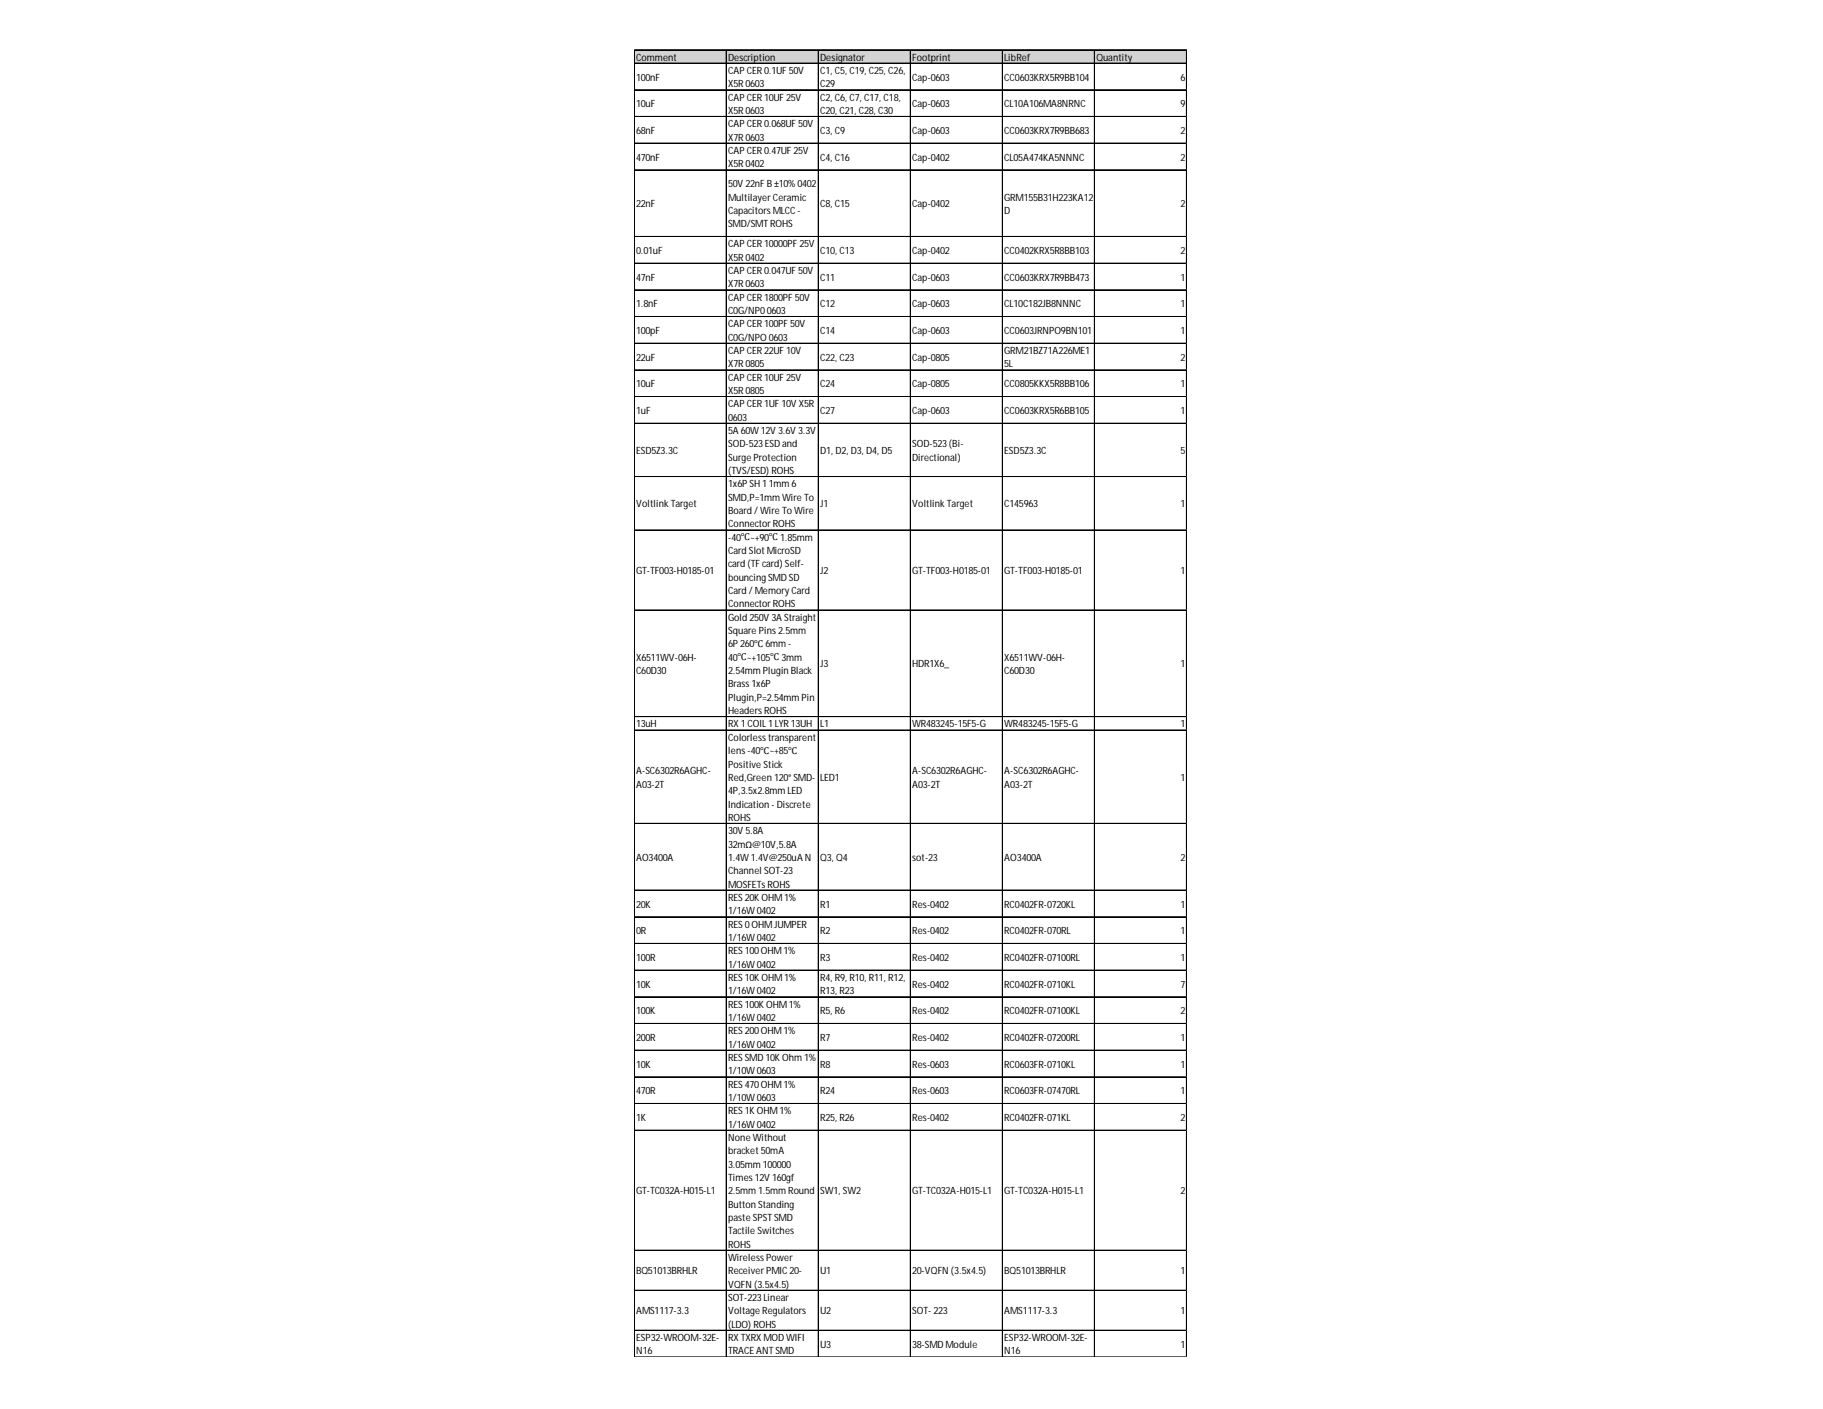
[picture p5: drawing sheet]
<svg xmlns="http://www.w3.org/2000/svg" width="279mm" height="216mm" viewBox="0 0 279 216" stroke-linecap="round" stroke-linejoin="round" font-family="sans-serif">
<defs><g id="words">
<g font-size="1.5">
<text x="97.5" y="9.3">Comment</text>
<text x="111.6" y="9.3">Description</text>
<text x="111.6" y="11.3">CAPCER0.1UF 50V</text>
<text x="125.7" y="9.3">Designator</text>
<text x="125.7" y="11.3">C1, C5, C19, C25, C26,</text>
<text x="139.8" y="9.3">Footprint</text>
<text x="153.9" y="9.3">LibRef</text>
<text x="168" y="9.3">Quantity</text>
<text x="97.5" y="12.3">100nF</text>
<text x="97.5" y="16.4">10uF</text>
<text x="111.6" y="13.4">X5R0603</text>
<text x="111.6" y="15.4">CAPCER10UF 25V</text>
<text x="111.6" y="17.5">X5R0603</text>
<text x="125.7" y="13.4">C29</text>
<text x="125.7" y="15.4">C2, C6, C7, C17, C18,</text>
<text x="125.7" y="17.5">C20, C21, C28, C30</text>
<text x="139.8" y="12.3">Cap-0603</text>
<text x="139.8" y="16.4">Cap-0603</text>
<text x="153.9" y="12.3">CC0603KRX5R9BB104</text>
<text x="153.9" y="16.4">CL10A106MA8NRNC</text>
<text x="180.9" y="12.3">6</text>
<text x="180.9" y="16.4">9</text>
<text x="97.5" y="20.5">68nF</text>
<text x="111.6" y="19.5">CAPCER0.068UF 50V</text>
<text x="111.6" y="21.5">X7R0603</text>
<text x="111.6" y="23.6">CAPCER0.47UF 25V</text>
<text x="125.7" y="20.5">C3, C9</text>
<text x="139.8" y="20.5">Cap-0603</text>
<text x="153.9" y="20.5">CC0603KRX7R9BB683</text>
<text x="180.9" y="20.5">2</text>
<text x="97.5" y="24.6">470nF</text>
<text x="111.6" y="25.6">X5R0402</text>
<text x="111.6" y="28.7">50V 22nF B±10%0402</text>
<text x="125.7" y="24.6">C4, C16</text>
<text x="139.8" y="24.6">Cap-0402</text>
<text x="153.9" y="24.6">CL05A474KA5NNNC</text>
<text x="180.9" y="24.6">2</text>
<text x="97.5" y="31.8">22nF</text>
<text x="111.6" y="30.7">MultilayerCeramic</text>
<text x="111.6" y="32.8">CapacitorsMLCC-</text>
<text x="111.6" y="34.8">SMD/SMTROHS</text>
<text x="125.7" y="31.8">C8, C15</text>
<text x="139.8" y="31.8">Cap-0402</text>
<text x="153.9" y="30.7">GRM155B31H223KA12</text>
<text x="153.9" y="32.8">D</text>
<text x="180.9" y="31.8">2</text>
<text x="97.5" y="38.9">0.01uF</text>
<text x="111.6" y="37.9">CAPCER10000PF 25V</text>
<text x="111.6" y="39.9">X5R0402</text>
<text x="111.6" y="42">CAPCER0.047UF 50V</text>
<text x="125.7" y="38.9">C10, C13</text>
<text x="139.8" y="38.9">Cap-0402</text>
<text x="153.9" y="38.9">CC0402KRX5R8BB103</text>
<text x="180.9" y="38.9">2</text>
<text x="97.5" y="43">47nF</text>
<text x="97.5" y="47.1">1.8nF</text>
<text x="111.6" y="44">X7R0603</text>
<text x="111.6" y="46.1">CAPCER1800PF 50V</text>
<text x="125.7" y="43">C11</text>
<text x="125.7" y="47.1">C12</text>
<text x="139.8" y="43">Cap-0603</text>
<text x="139.8" y="47.1">Cap-0603</text>
<text x="153.9" y="43">CC0603KRX7R9BB473</text>
<text x="153.9" y="47.1">CL10C182JB8NNNC</text>
<text x="180.9" y="43">1</text>
<text x="180.9" y="47.1">1</text>
<text x="97.5" y="51.2">100pF</text>
<text x="111.6" y="48.1">C0G/NP00603</text>
<text x="111.6" y="50.2">CAPCER100PF 50V</text>
<text x="111.6" y="52.2">C0G/NPO 0603</text>
<text x="125.7" y="51.2">C14</text>
<text x="139.8" y="51.2">Cap-0603</text>
<text x="153.9" y="51.2">CC0603JRNPO9BN101</text>
<text x="180.9" y="51.2">1</text>
<text x="97.5" y="55.3">22uF</text>
<text x="97.5" y="59.4">10uF</text>
<text x="111.6" y="54.2">CAPCER22UF 10V</text>
<text x="111.6" y="56.3">X7R0805</text>
<text x="111.6" y="58.3">CAPCER10UF 25V</text>
<text x="125.7" y="55.3">C22, C23</text>
<text x="125.7" y="59.4">C24</text>
<text x="139.8" y="55.3">Cap-0805</text>
<text x="139.8" y="59.4">Cap-0805</text>
<text x="153.9" y="54.2">GRM21BZ71A226ME1</text>
<text x="153.9" y="56.3">5L</text>
<text x="153.9" y="59.4">CC0805KKX5R8BB106</text>
<text x="180.9" y="55.3">2</text>
<text x="180.9" y="59.4">1</text>
<text x="97.5" y="63.4">1uF</text>
<text x="111.6" y="60.4">X5R0805</text>
<text x="111.6" y="62.4">CAPCER1UF 10V X5R</text>
<text x="111.6" y="64.5">0603</text>
<text x="125.7" y="63.4">C27</text>
<text x="139.8" y="63.4">Cap-0603</text>
<text x="153.9" y="63.4">CC0603KRX5R6BB105</text>
<text x="180.9" y="63.4">1</text>
<text x="97.5" y="69.6">ESD5Z3.3C</text>
<text x="111.6" y="66.5">5A 60W12V 3.6V 3.3V</text>
<text x="111.6" y="68.6">SOD-523ESD and</text>
<text x="111.6" y="70.6">Surge Protection</text>
<text x="125.7" y="69.6">D1, D2, D3, D4, D5</text>
<text x="139.8" y="68.6">SOD-523(Bi-</text>
<text x="139.8" y="70.6">Directional)</text>
<text x="153.9" y="69.6">ESD5Z3.3C</text>
<text x="180.9" y="69.6">5</text>
<text x="97.5" y="77.7">VoltlinkTarget</text>
<text x="111.6" y="72.6">(TVS/ESD) ROHS</text>
<text x="111.6" y="74.7">1x6PSH 11mm 6</text>
<text x="111.6" y="76.7">SMD,P=1mm Wire To</text>
<text x="125.7" y="77.7">J1</text>
<text x="139.8" y="77.7">VoltlinkTarget</text>
<text x="153.9" y="77.7">C145963</text>
<text x="180.9" y="77.7">1</text>
<text x="111.6" y="78.8">Board /Wire To Wire</text>
<text x="111.6" y="80.8">ConnectorROHS</text>
<text x="111.6" y="82.9">-40℃~+90℃ 1.85mm</text>
<text x="97.5" y="88">GT-TF003-H0185-01</text>
<text x="111.6" y="84.9">Card SlotMicroSD</text>
<text x="111.6" y="86.9">card (TF card) Self-</text>
<text x="111.6" y="89">bouncingSMDSD</text>
<text x="125.7" y="88">J2</text>
<text x="139.8" y="88">GT-TF003-H0185-01</text>
<text x="153.9" y="88">GT-TF003-H0185-01</text>
<text x="180.9" y="88">1</text>
<text x="111.6" y="91">Card /MemoryCard</text>
<text x="111.6" y="93.1">ConnectorROHS</text>
<text x="111.6" y="95.1">Gold 250V 3A Straight</text>
<text x="97.5" y="101.3">X6511WV-06H-</text>
<text x="111.6" y="97.2">Square Pins2.5mm</text>
<text x="111.6" y="99.2">6P260℃ 6mm -</text>
<text x="111.6" y="101.3">40℃~+105℃ 3mm</text>
<text x="153.9" y="101.3">X6511WV-06H-</text>
<text x="97.5" y="103.3">C60D30</text>
<text x="111.6" y="103.3">2.54mm Plugin Black</text>
<text x="111.6" y="105.3">Brass1x6P</text>
<text x="111.6" y="107.4">Plugin,P=2.54mm Pin</text>
<text x="125.7" y="102.3">J3</text>
<text x="139.8" y="102.3">HDR1X6_</text>
<text x="153.9" y="103.3">C60D30</text>
<text x="180.9" y="102.3">1</text>
<text x="97.5" y="111.5">13uH</text>
<text x="111.6" y="109.4">HeadersROHS</text>
<text x="111.6" y="111.5">RX1COIL1LYR13UH</text>
<text x="111.6" y="113.5">Colorlesstransparent</text>
<text x="125.7" y="111.5">L1</text>
<text x="139.8" y="111.5">WR483245-15F5-G</text>
<text x="153.9" y="111.5">WR483245-15F5-G</text>
<text x="180.9" y="111.5">1</text>
<text x="97.5" y="118.6">A-SC6302R6AGHC-</text>
<text x="111.6" y="115.6">lens-40℃~+85℃</text>
<text x="111.6" y="117.6">Positive Stick</text>
<text x="111.6" y="119.6">Red,Green 120° SMD-</text>
<text x="125.7" y="119.6">LED1</text>
<text x="139.8" y="118.6">A-SC6302R6AGHC-</text>
<text x="153.9" y="118.6">A-SC6302R6AGHC-</text>
<text x="180.9" y="119.6">1</text>
<text x="97.5" y="120.7">A03-2T</text>
<text x="111.6" y="121.7">4P,3.5x2.8mm LED</text>
<text x="111.6" y="123.7">Indication - Discrete</text>
<text x="111.6" y="125.8">ROHS</text>
<text x="139.8" y="120.7">A03-2T</text>
<text x="153.9" y="120.7">A03-2T</text>
<text x="97.5" y="131.9">AO3400A</text>
<text x="111.6" y="127.8">30V 5.8A</text>
<text x="111.6" y="129.9">32mΩ@10V,5.8A</text>
<text x="111.6" y="131.9">1.4W1.4V@250uA N</text>
<text x="125.7" y="131.9">Q3, Q4</text>
<text x="139.8" y="131.9">sot-23</text>
<text x="153.9" y="131.9">AO3400A</text>
<text x="180.9" y="131.9">2</text>
<text x="111.6" y="134">Channel SOT-23</text>
<text x="111.6" y="136">MOSFETsROHS</text>
<text x="97.5" y="139.1">20K</text>
<text x="97.5" y="143.2">0R</text>
<text x="111.6" y="138">RES20KOHM1%</text>
<text x="111.6" y="140.1">1/16W0402</text>
<text x="111.6" y="142.1">RES0OHMJUMPER</text>
<text x="125.7" y="139.1">R1</text>
<text x="125.7" y="143.2">R2</text>
<text x="139.8" y="139.1">Res-0402</text>
<text x="139.8" y="143.2">Res-0402</text>
<text x="153.9" y="139.1">RC0402FR-0720KL</text>
<text x="153.9" y="143.2">RC0402FR-070RL</text>
<text x="180.9" y="139.1">1</text>
<text x="180.9" y="143.2">1</text>
<text x="97.5" y="147.2">100R</text>
<text x="111.6" y="144.2">1/16W0402</text>
<text x="111.6" y="146.2">RES100OHM1%</text>
<text x="111.6" y="148.3">1/16W0402</text>
<text x="125.7" y="147.2">R3</text>
<text x="139.8" y="147.2">Res-0402</text>
<text x="153.9" y="147.2">RC0402FR-07100RL</text>
<text x="180.9" y="147.2">1</text>
<text x="97.5" y="151.3">10K</text>
<text x="97.5" y="155.4">100K</text>
<text x="111.6" y="150.3">RES10KOHM1%</text>
<text x="111.6" y="152.3">1/16W0402</text>
<text x="111.6" y="154.4">RES100KOHM1%</text>
<text x="125.7" y="150.3">R4, R9, R10, R11, R12,</text>
<text x="125.7" y="152.3">R13, R23</text>
<text x="125.7" y="155.4">R5, R6</text>
<text x="139.8" y="151.3">Res-0402</text>
<text x="139.8" y="155.4">Res-0402</text>
<text x="153.9" y="151.3">RC0402FR-0710KL</text>
<text x="153.9" y="155.4">RC0402FR-07100KL</text>
<text x="180.9" y="151.3">7</text>
<text x="180.9" y="155.4">2</text>
<text x="97.5" y="159.5">200R</text>
<text x="111.6" y="156.4">1/16W0402</text>
<text x="111.6" y="158.5">RES200OHM1%</text>
<text x="111.6" y="160.5">1/16W0402</text>
<text x="125.7" y="159.5">R7</text>
<text x="139.8" y="159.5">Res-0402</text>
<text x="153.9" y="159.5">RC0402FR-07200RL</text>
<text x="180.9" y="159.5">1</text>
<text x="97.5" y="163.6">10K</text>
<text x="97.5" y="167.7">470R</text>
<text x="111.6" y="162.6">RESSMD10KOhm 1%</text>
<text x="111.6" y="164.6">1/10W0603</text>
<text x="111.6" y="166.7">RES470OHM1%</text>
<text x="125.7" y="163.6">R8</text>
<text x="125.7" y="167.7">R24</text>
<text x="139.8" y="163.6">Res-0603</text>
<text x="139.8" y="167.7">Res-0603</text>
<text x="153.9" y="163.6">RC0603FR-0710KL</text>
<text x="153.9" y="167.7">RC0603FR-07470RL</text>
<text x="180.9" y="163.6">1</text>
<text x="180.9" y="167.7">1</text>
<text x="97.5" y="171.8">1K</text>
<text x="111.6" y="168.7">1/10W0603</text>
<text x="111.6" y="170.7">RES1KOHM1%</text>
<text x="111.6" y="172.8">1/16W0402</text>
<text x="125.7" y="171.8">R25, R26</text>
<text x="139.8" y="171.8">Res-0402</text>
<text x="153.9" y="171.8">RC0402FR-071KL</text>
<text x="180.9" y="171.8">2</text>
<text x="111.6" y="174.8">None Without</text>
<text x="111.6" y="176.9">bracket50mA</text>
<text x="111.6" y="178.9">3.05mm 100000</text>
<text x="97.5" y="183">GT-TC032A-H015-L1</text>
<text x="111.6" y="181">Times12V 160gf</text>
<text x="111.6" y="183">2.5mm 1.5mm Round</text>
<text x="111.6" y="185.1">Button Standing</text>
<text x="125.7" y="183">SW1, SW2</text>
<text x="139.8" y="183">GT-TC032A-H015-L1</text>
<text x="153.9" y="183">GT-TC032A-H015-L1</text>
<text x="180.9" y="183">2</text>
<text x="111.6" y="187.1">paste SPSTSMD</text>
<text x="111.6" y="189.1">Tactile Switches</text>
<text x="111.6" y="191.2">ROHS</text>
<text x="97.5" y="195.3">BQ51013BRHLR</text>
<text x="111.6" y="193.2">WirelessPower</text>
<text x="111.6" y="195.3">ReceiverPMIC20-</text>
<text x="111.6" y="197.3">VQFN (3.5x4.5)</text>
<text x="125.7" y="195.3">U1</text>
<text x="139.8" y="195.3">20-VQFN (3.5x4.5)</text>
<text x="153.9" y="195.3">BQ51013BRHLR</text>
<text x="180.9" y="195.3">1</text>
<text x="97.5" y="201.4">AMS1117-3.3</text>
<text x="111.6" y="199.4">SOT-223Linear</text>
<text x="111.6" y="201.4">Voltage Regulators</text>
<text x="111.6" y="203.4">(LDO) ROHS</text>
<text x="125.7" y="201.4">U2</text>
<text x="139.8" y="201.4">SOT- 223</text>
<text x="153.9" y="201.4">AMS1117-3.3</text>
<text x="180.9" y="201.4">1</text>
<text x="97.5" y="205.5">ESP32-WROOM-32E-</text>
<text x="97.5" y="207.5">N16</text>
<text x="111.6" y="205.5">RXTXRXMOD WIFI</text>
<text x="111.6" y="207.5">TRACEANTSMD</text>
<text x="125.7" y="206.5">U3</text>
<text x="139.8" y="206.5">38-SMDModule</text>
<text x="153.9" y="205.5">ESP32-WROOM-32E-</text>
<text x="153.9" y="207.5">N16</text>
<text x="180.9" y="206.5">1</text>
</g>
</g></defs>
<path d="M97.2 7.7h84.7v2.1h-84.7z" fill="#d3d3d3"/>
<g fill="none" stroke="#000" stroke-width=".15">
<path d="M97.2 7.6v200.3M97.3 7.6h84.6M97.3 7.7h84.6M97.3 9.7h84.6M97.3 13.7h84.6M97.3 13.8h84.6M97.3 17.8h84.6M97.3 17.9h84.6M111.3 7.7v200.2M125.4 7.7v200.2M125.5 7.7v200.2M139.5 7.7v200.2"/>
<path d="M139.6 7.7v200.2M153.6 7.7v200.2M153.7 7.7v200.2M167.7 7.7v200.2M167.8 7.7v200.2M181.8 7.7v200.2M181.9 7.7v200.2M97.3 21.9h84.6M97.3 22h84.6M97.3 26h84.6M97.3 26.1h84.6M97.3 36.2h84.6"/>
<path d="M97.3 36.3h84.6M97.3 40.3h84.6M97.3 40.4h84.6M97.3 44.4h84.6M97.3 44.5h84.6M97.3 48.5h84.6M97.3 52.6h84.6M97.3 56.7h84.6M97.3 60.8h84.6M97.3 64.8h84.6M97.3 64.9h84.6M97.3 73h84.6"/>
<path d="M97.3 73.1h84.6M97.3 81.2h84.6M97.3 93.5h84.6M97.3 109.8h84.6M97.3 109.9h84.6M97.3 111.9h84.6M97.3 126.2h84.6M97.3 136.4h84.6M97.3 140.5h84.6M97.3 144.6h84.6M97.3 148.6h84.6M97.3 148.7h84.6"/>
<path d="M97.3 152.7h84.6M97.3 152.8h84.6M97.3 156.8h84.6M97.3 156.9h84.6M97.3 160.9h84.6M97.3 161h84.6M97.3 165h84.6M97.3 169.1h84.6M97.3 173.2h84.6M97.3 191.6h84.6M97.3 197.7h84.6M97.3 203.8h84.6"/>
<path d="M97.3 203.9h84.6M97.3 207.9h84.6"/>
</g>
<use href="#words"/>
</svg>
